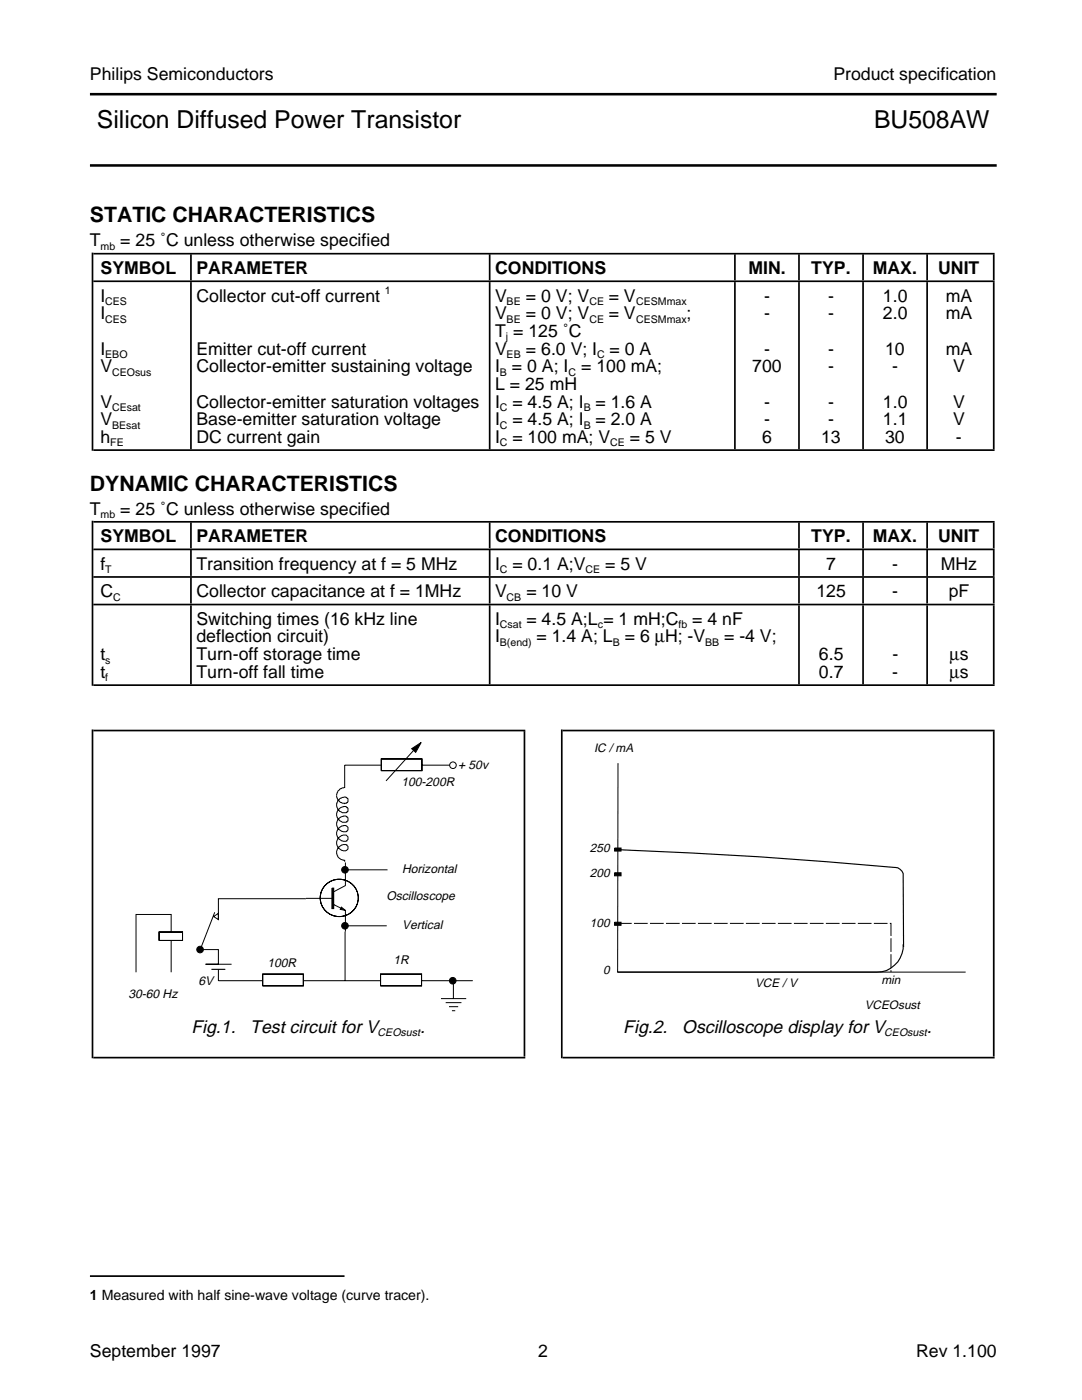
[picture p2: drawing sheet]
<svg xmlns="http://www.w3.org/2000/svg" width="216mm" height="279mm" viewBox="0 0 216 279" stroke-linecap="round" stroke-linejoin="round" font-family="sans-serif">
<defs><g id="words">
<g font-size="4.9">
<text x="19.3" y="25.5">Silicon Diffused Power Transistor</text>
<text x="174.4" y="25.5">BU508AW</text>
</g>
<g font-size="4.2">
<text x="17.9" y="44.4">STATIC CHARACTERISTICS</text>
<text x="17.9" y="98">DYNAMIC CHARACTERISTICS</text>
</g>
<g font-size="3.6">
<text x="38.2" y="206.2">Fig.1.</text>
<text x="49.9" y="206.2">Test circuit for V</text>
<text x="83.8" y="206.2">.</text>
<text x="124.4" y="206.2">Fig.2.</text>
<text x="136.1" y="206.2">Oscilloscope display for V</text>
<text x="184.9" y="206.2">.</text>
</g>
<g font-size="3.5">
<text x="17.9" y="16">Philips Semiconductors</text>
<text x="166.3" y="16">Product specification</text>
<text x="17.9" y="49.2">T</text>
<text x="24" y="49.2">= 25 ˚C unless otherwise specified</text>
<text x="20.1" y="54.7">SYMBOL</text>
<text x="39.2" y="54.7">PARAMETER</text>
<text x="98.8" y="54.7">CONDITIONS</text>
<text x="149.4" y="54.7">MIN.</text>
<text x="161.9" y="54.7">TYP.</text>
<text x="174.2" y="54.7">MAX.</text>
<text x="187.2" y="54.7">UNIT</text>
<text x="20.1" y="60.2">I</text>
<text x="20.1" y="63.7">I</text>
<text x="39.2" y="60.2">Collector cut-off current</text>
<text x="98.8" y="60.2">V</text>
<text x="98.8" y="63.7">V</text>
<text x="105" y="60.2">= 0 V; V</text>
<text x="105" y="63.7">= 0 V; V</text>
<text x="121.5" y="60.2">= V</text>
<text x="121.5" y="63.7">= V</text>
<text x="137" y="63.7">;</text>
<text x="152.5" y="60.2">-</text>
<text x="152.5" y="63.7">-</text>
<text x="165.3" y="60.2">-</text>
<text x="165.3" y="63.7">-</text>
<text x="176.2" y="60.2">1.0</text>
<text x="176.2" y="63.7">2.0</text>
<text x="188.7" y="60.2">mA</text>
<text x="188.7" y="63.7">mA</text>
<text x="20.1" y="70.8">I</text>
<text x="39.2" y="70.8">Emitter cut-off current</text>
<text x="98.8" y="67.2">T = 125 ˚C</text>
<text x="98.8" y="70.8">V</text>
<text x="105" y="70.8">= 6.0 V; I = 0 A</text>
<text x="152.5" y="70.8">-</text>
<text x="165.3" y="70.8">-</text>
<text x="176.6" y="70.8">10</text>
<text x="188.7" y="70.8">mA</text>
<text x="20.1" y="74.3">V</text>
<text x="39.2" y="74.3">Collector-emitter sustaining voltage</text>
<text x="98.8" y="77.8">L = 25 mH</text>
<text x="98.8" y="74.3">I = 0 A; I</text>
<text x="116" y="74.3">= 100 mA;</text>
<text x="150.1" y="74.3">700</text>
<text x="165.3" y="74.3">-</text>
<text x="178.1" y="74.3">-</text>
<text x="190.2" y="74.3">V</text>
<text x="20.1" y="81.4">V</text>
<text x="39.2" y="81.4">Collector-emitter saturation voltages</text>
<text x="98.8" y="81.4">I = 4.5 A; I = 1.6 A</text>
<text x="152.5" y="81.4">-</text>
<text x="165.3" y="81.4">-</text>
<text x="176.2" y="81.4">1.0</text>
<text x="190.2" y="81.4">V</text>
<text x="20.1" y="84.8">V</text>
<text x="20.1" y="88.4">h</text>
<text x="39.2" y="84.8">Base-emitter saturation voltage</text>
<text x="39.2" y="88.4">DC current gain</text>
<text x="98.8" y="88.4">I = 100 mA; V</text>
<text x="98.8" y="84.8">I = 4.5 A; I = 2.0 A</text>
<text x="125.7" y="88.4">= 5 V</text>
<text x="152.1" y="88.4">6</text>
<text x="152.5" y="84.8">-</text>
<text x="163.8" y="88.4">13</text>
<text x="165.3" y="84.8">-</text>
<text x="176.2" y="84.8">1.1</text>
<text x="176.6" y="88.4">30</text>
<text x="190.2" y="84.8">V</text>
<text x="190.8" y="88.4">-</text>
<text x="17.9" y="102.7">T</text>
<text x="24" y="102.7">= 25 ˚C unless otherwise specified</text>
<text x="20.1" y="108.2">SYMBOL</text>
<text x="20.1" y="113.7">f</text>
<text x="39.2" y="108.2">PARAMETER</text>
<text x="39.2" y="113.7">Transition frequency at f = 5 MHz</text>
<text x="98.8" y="108.2">CONDITIONS</text>
<text x="98.8" y="113.7">I = 0.1 A;V</text>
<text x="120.8" y="113.7">= 5 V</text>
<text x="161.9" y="108.2">TYP.</text>
<text x="164.8" y="113.7">7</text>
<text x="174.2" y="108.2">MAX.</text>
<text x="178.1" y="113.7">-</text>
<text x="187.2" y="108.2">UNIT</text>
<text x="187.7" y="113.7">MHz</text>
<text x="20.1" y="119.2">C</text>
<text x="39.2" y="119.2">Collector capacitance at f = 1MHz</text>
<text x="98.8" y="119.2">V</text>
<text x="105" y="119.2">= 10 V</text>
<text x="162.9" y="119.2">125</text>
<text x="178.1" y="119.2">-</text>
<text x="189.3" y="119.2">pF</text>
<text x="39.2" y="124.7">Switching times (16 kHz line</text>
<text x="98.8" y="124.7">I</text>
<text x="105" y="124.7">= 4.5 A;L = 1 mH;C</text>
<text x="138.1" y="124.7">= 4 nF</text>
<text x="20.1" y="131.7">t</text>
<text x="39.2" y="128.2">deflection circuit)</text>
<text x="39.2" y="131.7">Turn-off storage time</text>
<text x="98.8" y="128.2">I</text>
<text x="107.1" y="128.2">= 1.4 A; L = 6 µH; -V</text>
<text x="144.5" y="128.2">= -4 V;</text>
<text x="163.4" y="131.7">6.5</text>
<text x="178.1" y="131.7">-</text>
<text x="189.5" y="131.7">µs</text>
<text x="20.1" y="135.3">t</text>
<text x="39.2" y="135.3">Turn-off fall time</text>
<text x="163.4" y="135.3">0.7</text>
<text x="178.1" y="135.3">-</text>
<text x="189.5" y="135.3">µs</text>
<text x="17.9" y="270.8">September 1997</text>
<text x="107.4" y="270.8">2</text>
<text x="182.8" y="270.8">Rev 1.100</text>
</g>
<text font-size="2.8" x="17.9" y="259.4">1 Measured with half sine-wave voltage (curve tracer).</text>
<g font-size="2.5">
<text x="91.4" y="153.5">+ 50v</text>
<text x="80.1" y="156.8">100-200R</text>
<text x="77.1" y="179.6">Oscilloscope</text>
<text x="80.2" y="174.2">Horizontal</text>
<text x="80.2" y="185.4">Vertical</text>
<text x="39.6" y="196.7">6V</text>
<text x="53.4" y="192.9">100R</text>
<text x="78.5" y="192.5">1R</text>
<text x="25.6" y="199.2">30-60 Hz</text>
</g>
<g font-size="2.4">
<text x="118.5" y="150.1">IC / mA</text>
<text x="117.7" y="170.1">250</text>
<text x="117.7" y="175.1">200</text>
<text x="117.7" y="184.9">100</text>
<text x="120.3" y="194.3">0</text>
<text x="150.7" y="197">VCE / V</text>
<text x="175.9" y="196.5">min</text>
<text x="172.5" y="201.3">VCEOsust</text>
</g>
<g font-size="2.2">
<text x="75.4" y="206.8">CEOsust</text>
<text x="176.4" y="206.8">CEOsust</text>
</g>
<g font-size="2.1">
<text x="20.1" y="49.9">mb</text>
<text x="76.8" y="58.6">1</text>
<text x="21" y="60.9">CES</text>
<text x="21" y="64.4">CES</text>
<text x="101.1" y="60.9">BE</text>
<text x="101.1" y="64.4">BE</text>
<text x="117.6" y="60.9">CE</text>
<text x="117.6" y="64.4">CE</text>
<text x="126.9" y="60.9">CESMmax</text>
<text x="126.9" y="64.4">CESMmax</text>
<text x="21" y="71.5">EBO</text>
<text x="100.9" y="67.9">j</text>
<text x="101.1" y="71.5">EB</text>
<text x="119.1" y="71.5">C</text>
<text x="22.4" y="75">CEOsus</text>
<text x="99.7" y="75">B</text>
<text x="113.5" y="75">C</text>
<text x="22.4" y="82">CEsat</text>
<text x="99.7" y="82">C</text>
<text x="116.5" y="82">B</text>
<text x="22" y="89.1">FE</text>
<text x="22.4" y="85.6">BEsat</text>
<text x="99.7" y="85.6">C</text>
<text x="99.7" y="89.1">C</text>
<text x="116.5" y="85.6">B</text>
<text x="121.8" y="89.1">CE</text>
<text x="20.1" y="103.4">mb</text>
<text x="21" y="114.4">T</text>
<text x="22.6" y="119.9">C</text>
<text x="99.7" y="114.4">C</text>
<text x="101.1" y="119.9">CB</text>
<text x="116.8" y="114.4">CE</text>
<text x="99.7" y="125.4">Csat</text>
<text x="119.3" y="125.4">c</text>
<text x="135.4" y="125.4">fb</text>
<text x="99.7" y="128.9">B(end)</text>
<text x="122.3" y="128.9">B</text>
<text x="140.7" y="128.9">BB</text>
<text x="21" y="132.4">s</text>
<text x="21" y="136">f</text>
</g>
</g></defs>
<path d="M66.4 177.2v4.1" fill="none" stroke="#000" stroke-width=".37"/>
<g fill="none" stroke="#000" stroke-width=".2">
<path d="M76 152.7h-7.2v4.5a1.57 1.57 0 0 0-1.6 1.8 1.57 1.57 0 0 0 2 1.2l.2-.2v-.6a1.1 1.1 0 0 0-1.7 .2 1.5 1.5 0 0 0 .4 2.5l.2 .1h.8l.3-.3v-.6l-.4-.3h-.4a1.58 1.58 0 0 0-1.2 2.4l.9 .7h.8l.3-.3v-.6l-.4-.3h-.4a1.58 1.58 0 0 0-1.2 2.4 1.84 1.84 0 0 0 1.7 .7l.3-.4v-.5a1.06 1.06 0 0 0-1.5-.1 1.52 1.52 0 0 0-.5 2.2 1.84 1.84 0 0 0 1.7 .7l.3-.4v-.5a.98 .98 0 0 0-1.3-.2 1.57 1.57 0 0 0-.9 1.6 1.57 1.57 0 0 0 1.3 1.4h.5l.4-.4v-.5l-.2-.3h-.7a1.64 1.64 0 0 0-1.1 2.4l.6 .5 .8 .2v.3M76.1 151.5h8.1v2.3h-8.1zM82.1 149.4l1.9-1.2-1.1 1.9zM82.5 149.8l-5.5 6M84.2 152.7h5.5M123.3 152.3l-.1 41.7h69.5M61 179.4h-17.4v4.1M61 179.3h5.4M66.2 177.2h.4v4.1h-.4zM68.9 173.6h8.4M68.9 172.1v4.6l-2.3 1.3M31.7 186h4.7v1.7h-4.7z"/>
<path d="M34.2 185.9v-3.4h-7.1v11.5M34.2 187.7v6.3M39.9 189.5h3.7v2.9h-2.6h5.2M42.6 182.9l1 .6v-1.2l-.9 .6M42.8 182.1l-2.9 7.5M43.6 193.5v2.2h8.8M52.4 194.4h8.1v2.3h-8.1zM60.5 195.7h15.4M66.6 180.5l1.4 .8M68.1 181l.8 .7-1-.2zM68.9 185.9v9.8M68.9 184.8h8.3"/>
<path d="M68.9 181.7v4.2M75.9 194.4h8.2v2.3h-8.2zM84.1 195.7h10.2M88 199.3h5M90.5 195.7v3.6M88.9 200.1h3.2M89.6 200.9h1.8M90.2 201.7h.6"/>
<circle cx="90.4" cy="152.7" r=".66"/>
<circle cx="67.7" cy="179.2" r="3.8"/>
</g>
<path d="M82.1 149.4l1.9-1.2-1.1 1.9zM68.1 181l.8 .7-1-.2z" fill="#000"/>
<g fill="#000" stroke="#000" stroke-width=".2">
<path d="M122.6 169.2h1.3v.6h-1.3z" fill-rule="evenodd"/>
<path d="M122.6 174.2h1.3v.6h-1.3z" fill-rule="evenodd"/>
<path d="M122.6 184.1h1.3v.6h-1.3z" fill-rule="evenodd"/>
<circle cx="68.8" cy="173.6" r=".66"/>
<circle cx="39.9" cy="189.5" r=".66"/>
<circle cx="68.8" cy="184.8" r=".66"/>
<circle cx="90.3" cy="195.7" r=".66"/>
</g>
<path d="M42.2 193.5h2.8" fill="none" stroke="#000" stroke-width=".22"/>
<path d="M123.2 169.5a996.4 996.4 0 0 1 56 3.7 1.64 1.64 0 0 1 1 1.7l.1 13.9-.1-.1a5.2 5.2 0 0 1-5.2 5.3h-51.8" fill="none" stroke="#000" stroke-width=".23"/>
<path d="M123.3 184.3h54.5v9.7" fill="none" stroke="#000" stroke-width=".2" stroke-dasharray="2.7 .5" stroke-linecap="butt"/>
<g fill="none" stroke="#000" stroke-width=".34">
<path d="M18.6 56.1h179.9M18.6 50.6h179.9M18.6 89.8h179.9M18.6 115.1h179.9M18.6 109.6h179.9M18.6 104.1h179.9M18.6 136.7h179.9M18.6 120.7h179.9M18.6 145.8h86.2M112.3 145.8h86.2M18.6 211.1h86.2M112.3 211.1h86.2"/>
<path d="M17.9 254.7h50.8"/>
</g>
<path d="M104.5 178.4h.3M198.1 178.4h.4" fill="none" stroke="#000" stroke-width="64.9" stroke-linecap="butt"/>
<path d="M18.3 178.4h.3M111.9 178.4h.4" fill="none" stroke="#000" stroke-width="65.6" stroke-linecap="butt"/>
<path d="M37.9 128.7h.4M97.5 128.7h.4M159.3 128.7h.3M172 128.7h.4M184.8 128.7h.4M198.1 128.7h.4" fill="none" stroke="#000" stroke-width="15.7" stroke-linecap="butt"/>
<g fill="none" stroke="#000" stroke-width="5.2" stroke-linecap="butt">
<path d="M37.9 53.3h.4M97.5 53.3h.4M146.5 53.3h.3M159.3 53.3h.3M172 53.3h.4M184.8 53.3h.4M198.1 53.3h.4M37.9 117.9h.4M37.9 112.4h.4M37.9 106.8h.4M97.5 117.9h.4M97.5 112.4h.4"/>
<path d="M97.5 106.8h.4M159.3 117.9h.3M159.3 112.4h.3M159.3 106.8h.3M172 117.9h.4M172 112.4h.4M172 106.8h.4M184.8 117.9h.4M184.8 112.4h.4M184.8 106.8h.4M198.1 117.9h.4M198.1 112.4h.4"/>
<path d="M198.1 106.8h.4"/>
</g>
<path d="M18.3 120.4h.3" fill="none" stroke="#000" stroke-width="32.9" stroke-linecap="butt"/>
<path d="M37.9 73h.4M97.5 73h.4M146.5 73h.3M159.3 73h.3M172 73h.4M184.8 73h.4M198.1 73h.4" fill="none" stroke="#000" stroke-width="33.4" stroke-linecap="butt"/>
<path d="M18.3 70.2h.3" fill="none" stroke="#000" stroke-width="39.5" stroke-linecap="butt"/>
<path d="M17.9 18.8h181M17.9 33h181" fill="none" stroke="#000" stroke-width=".51"/>
<use href="#words"/>
</svg>
